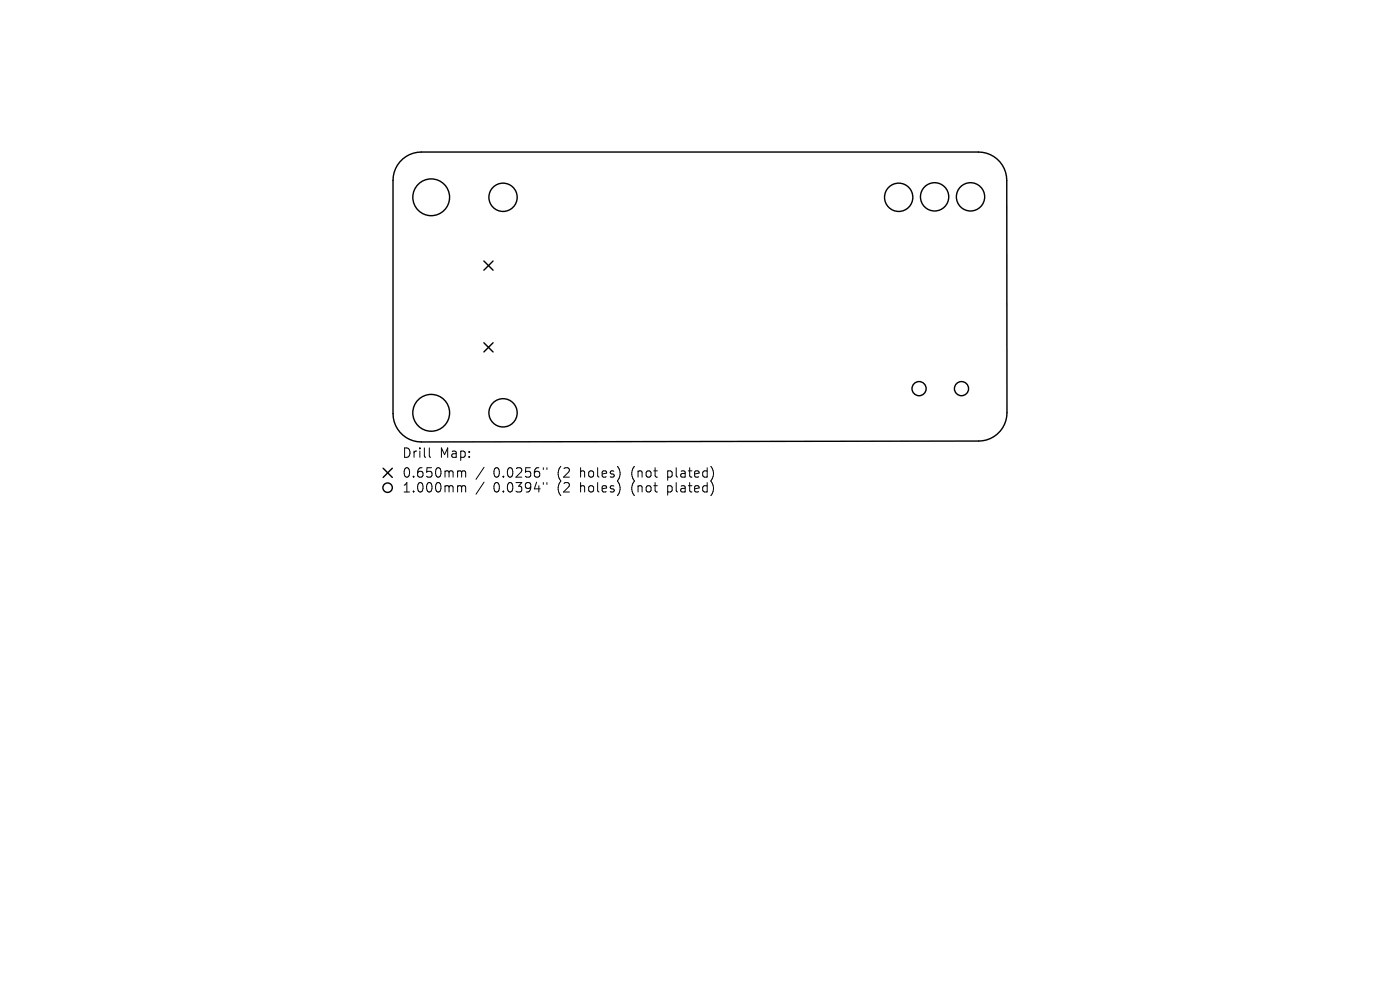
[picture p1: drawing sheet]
<svg xmlns="http://www.w3.org/2000/svg" width="297mm" height="210mm" viewBox="0 0 297 210" stroke-linecap="round" stroke-linejoin="round" font-family="sans-serif">
<defs><g id="words">
<g font-size="2.8">
<text x="85.2" y="97.4">Drill</text>
<text x="85.2" y="101.6">0.650mm</text>
<text x="93.2" y="97.4">Map:</text>
<text x="104.7" y="101.6">0.0256&quot;</text>
<text x="118.4" y="101.6">(2</text>
<text x="123.4" y="101.6">holes)</text>
<text x="134.4" y="101.6">(not</text>
<text x="142.2" y="101.6">plated)</text>
<text x="85.2" y="104.8">1.000mm</text>
<text x="104.7" y="104.8">0.0394&quot;</text>
<text x="118.4" y="104.8">(2</text>
<text x="123.4" y="104.8">holes)</text>
<text x="134.4" y="104.8">(not</text>
<text x="142.2" y="104.8">plated)</text>
</g>
</g></defs>
<g fill="none" stroke="#000" stroke-width=".3">
<path d="M84.8 34.3a6 6 0 0 1 4.6-2h118.2a6 6 0 0 1 6 6v49.3a6 6 0 0 1-6 6l-118.2 .2a6 6 0 0 1-6-6v-49.5a6 6 0 0 1 1.4-4zM102.7 55.4l1.9 1.9M104.6 55.4l-1.9 1.9M102.7 72.7l1.9 2M104.6 72.7l-1.9 2M81.3 99.3l1.9 2M83.2 99.3l-1.9 2"/>
<circle cx="91.5" cy="41.9" r="3.9"/>
<circle cx="106.7" cy="41.9" r="3"/>
<circle cx="190.7" cy="41.9" r="3"/>
<circle cx="198.3" cy="41.8" r="3"/>
<circle cx="205.9" cy="41.8" r="3"/>
<circle cx="91.5" cy="87.6" r="3.9"/>
<circle cx="106.7" cy="87.6" r="3"/>
<circle cx="195" cy="82.4" r="1.5"/>
<circle cx="204" cy="82.4" r="1.5"/>
<circle cx="82.2" cy="103.5" r="1"/>
</g>
<g fill="none" stroke="#000" stroke-width=".21">
<path d="M91.1 95v1.7l.3 .3M97.4 99.9h.2l.3 .3M102.7 99.1l-1.7 2.6M115.3 99.2v.4M116 99.2v.4M97.4 103l.4 .1 .1 .2M97.9 100.2l.3-.3 .5 .1 .1 1.2M97.9 100.2v1M97.9 103.3v1.1M97.9 103.3l.3-.3 .5 .1 .1 1.3M102.7 102.3l-1.7 2.5M115.3 102.4v.3"/>
<path d="M116 102.4v.3"/>
</g>
<use href="#words"/>
</svg>
